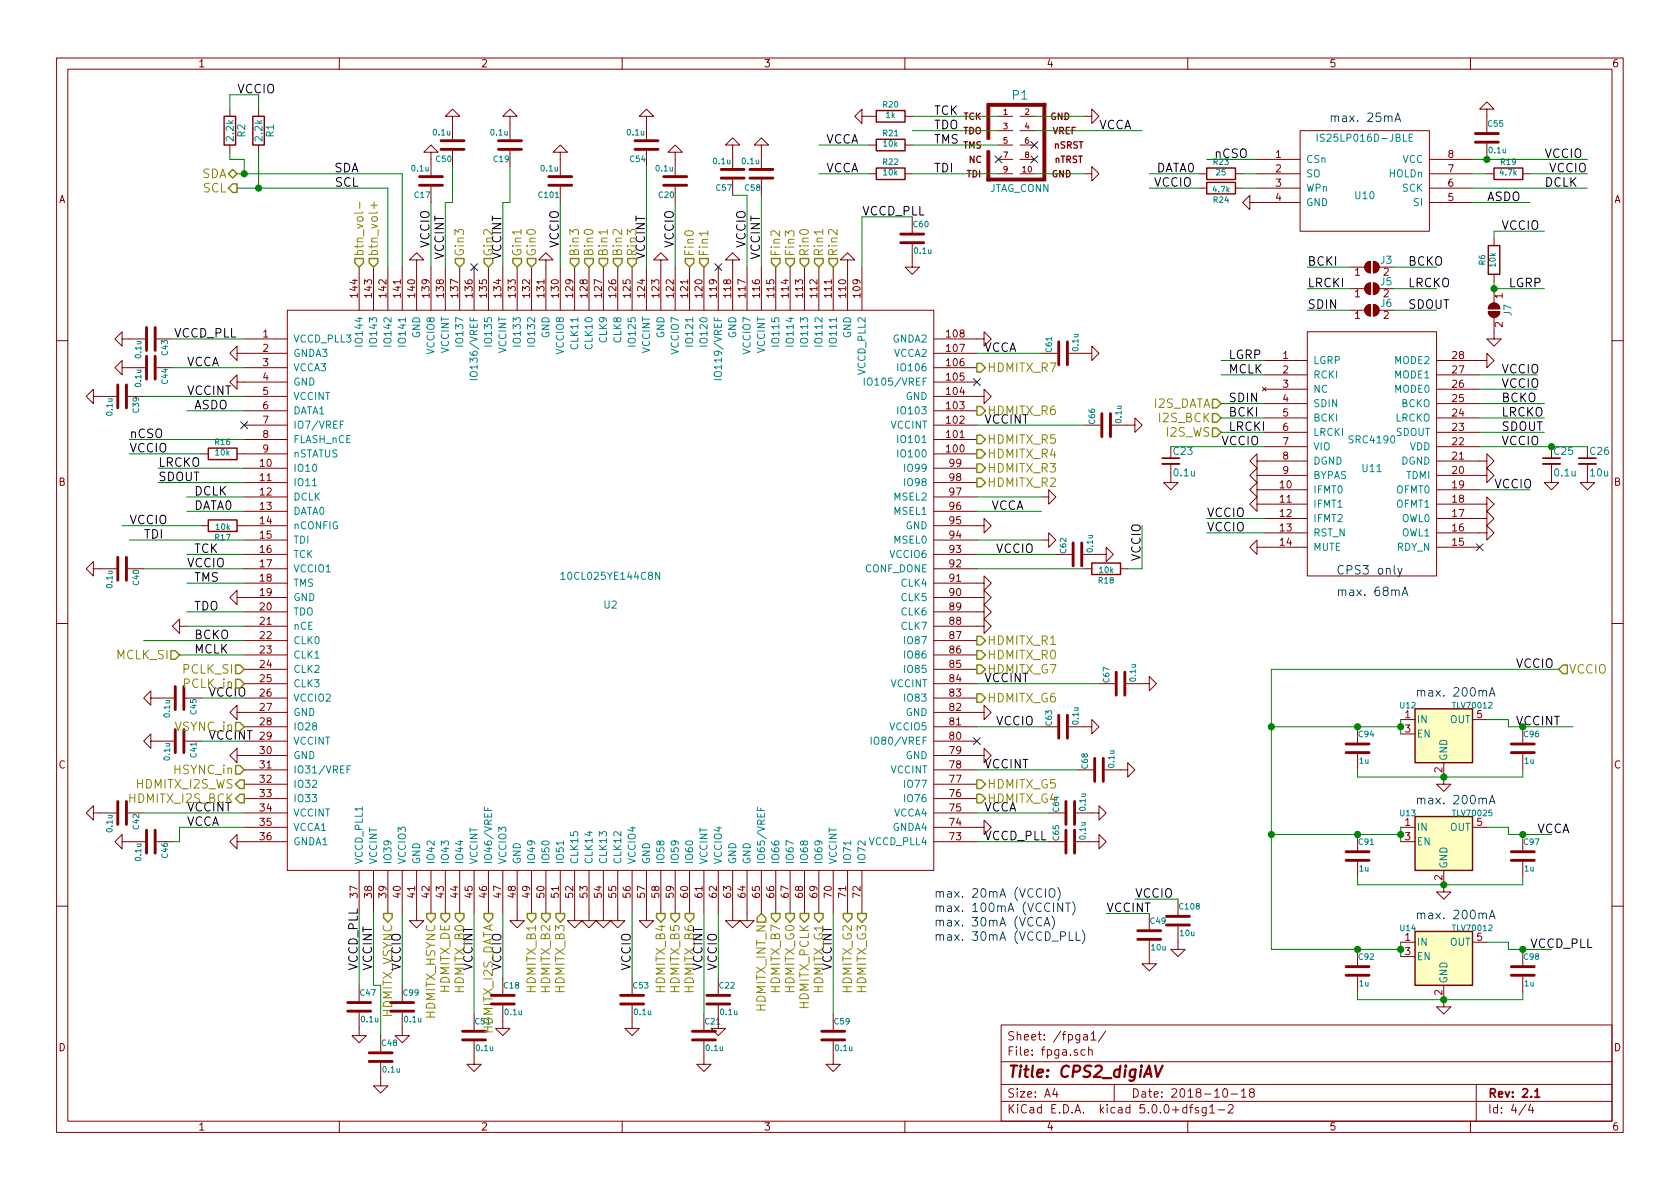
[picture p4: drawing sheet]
<svg xmlns="http://www.w3.org/2000/svg" width="297mm" height="210mm" viewBox="0 0 297 210" stroke-linecap="round" stroke-linejoin="round" font-family="sans-serif">
<defs><g id="words">
<text font-size="2.8" fill="#840000" x="178" y="190.5">Title: CPS2_digiAV</text>
<g font-size="2.1">
<text x="41.9" y="16.5">VCCIO</text>
<text x="165.1" y="20.3">TCK</text>
<text x="165.1" y="22.9">TDO</text>
<text x="194.3" y="22.9">VCCA</text>
<text x="146" y="25.4">VCCA</text>
<text x="165.1" y="25.4">TMS</text>
<text x="214.6" y="27.9">nCSO</text>
<text x="273" y="27.9">VCCIO</text>
<text x="59" y="30.5">SDA</text>
<text x="59.3" y="33">SCL</text>
<text x="146" y="30.5">VCCA</text>
<text x="165.1" y="30.5">TDI</text>
<text x="204.1" y="33">VCCIO</text>
<text x="204.5" y="30.5">DATA0</text>
<text x="262.9" y="35.6">ASDO</text>
<text x="273" y="33">DCLK</text>
<text x="273.9" y="30.5">VCCIO</text>
<text x="152.4" y="38.1">VCCD_PLL</text>
<text x="265.4" y="40.6">VCCIO</text>
<text x="75.9" y="43.8" transform="rotate(-90 75.9 43.8)">VCCIO</text>
<text x="78.5" y="46" transform="rotate(-90 78.5 46)">VCCINT</text>
<text x="88.6" y="46" transform="rotate(-90 88.6 46)">VCCINT</text>
<text x="98.8" y="43.8" transform="rotate(-90 98.8 43.8)">VCCIO</text>
<text x="114" y="46" transform="rotate(-90 114 46)">VCCINT</text>
<text x="119.1" y="43.8" transform="rotate(-90 119.1 43.8)">VCCIO</text>
<text x="131.8" y="43.8" transform="rotate(-90 131.8 43.8)">VCCIO</text>
<text x="134.4" y="46" transform="rotate(-90 134.4 46)">VCCINT</text>
<text x="231.1" y="47">BCKI</text>
<text x="248.9" y="47">BCKO</text>
<text x="231.1" y="50.8">LRCKI</text>
<text x="248.9" y="50.8">LRCKO</text>
<text x="266.7" y="50.8">LGRP</text>
<text x="30.7" y="59.7">VCCD_PLL</text>
<text x="231.1" y="54.6">SDIN</text>
<text x="248.9" y="54.6">SDOUT</text>
<text x="33" y="64.8">VCCA</text>
<text x="174" y="62.2">VCCA</text>
<text x="217.2" y="63.5">LGRP</text>
<text x="33" y="69.8">VCCINT</text>
<text x="217.2" y="66">MCLK</text>
<text x="217.2" y="71.1">SDIN</text>
<text x="265.4" y="71.1">BCKO</text>
<text x="265.4" y="66">VCCIO</text>
<text x="265.4" y="68.6">VCCIO</text>
<text x="22.9" y="77.5">nCSO</text>
<text x="34.3" y="72.4">ASDO</text>
<text x="174" y="74.9">VCCINT</text>
<text x="217.2" y="73.7">BCKI</text>
<text x="217.2" y="76.2">LRCKI</text>
<text x="265.4" y="73.7">LRCKO</text>
<text x="265.4" y="76.2">SDOUT</text>
<text x="22.9" y="80">VCCIO</text>
<text x="27.9" y="82.5">LRCKO</text>
<text x="215.9" y="78.7">VCCIO</text>
<text x="265.4" y="78.7">VCCIO</text>
<text x="27.9" y="85.1">SDOUT</text>
<text x="34.3" y="87.6">DCLK</text>
<text x="264.2" y="86.4">VCCIO</text>
<text x="22.9" y="92.7">VCCIO</text>
<text x="25.4" y="95.2">TDI</text>
<text x="34.3" y="90.2">DATA0</text>
<text x="175.3" y="90.2">VCCA</text>
<text x="213.4" y="91.4">VCCIO</text>
<text x="213.4" y="94">VCCIO</text>
<text x="33" y="100.3">VCCIO</text>
<text x="34.3" y="97.8">TCK</text>
<text x="176.1" y="97.8">VCCIO</text>
<text x="201.7" y="99.3" transform="rotate(-90 201.7 99.3)">VCCIO</text>
<text x="34.3" y="102.9">TMS</text>
<text x="34.3" y="107.9">TDO</text>
<text x="34.3" y="113">BCKO</text>
<text x="34.3" y="115.6">MCLK</text>
<text x="268" y="118.1">VCCIO</text>
<text x="174" y="120.6">VCCINT</text>
<text x="176.1" y="128.3">VCCIO</text>
<text x="174" y="135.9">VCCINT</text>
<text x="174" y="143.5">VCCA</text>
<text x="33" y="146">VCCA</text>
<text x="174" y="148.6">VCCD_PLL</text>
<text x="271.8" y="147.3">VCCA</text>
<text x="195.6" y="161.3">VCCINT</text>
<text x="200.7" y="158.7">VCCIO</text>
<text x="270.5" y="167.6">VCCD_PLL</text>
<text x="63.2" y="171.7" transform="rotate(-90 63.2 171.7)">VCCD_PLL</text>
<text x="65.8" y="171.7" transform="rotate(-90 65.8 171.7)">VCCINT</text>
<text x="70.9" y="171.7" transform="rotate(-90 70.9 171.7)">VCCIO</text>
<text x="111.5" y="171.7" transform="rotate(-90 111.5 171.7)">VCCIO</text>
<text x="124.2" y="171.7" transform="rotate(-90 124.2 171.7)">VCCINT</text>
<text x="126.7" y="171.7" transform="rotate(-90 126.7 171.7)">VCCIO</text>
</g>
<text font-size="2.1" fill="#008484" x="179" y="17.6">P1</text>
<g font-size="2.1" fill="#0000c2">
<text x="234.9" y="21.6">max. 25mA</text>
<text x="236.2" y="101.6">CPS3 only</text>
<text x="236.2" y="105.4">max. 68mA</text>
<text x="250.2" y="123.2">max. 200mA</text>
<text x="250.2" y="142.2">max. 200mA</text>
<text x="165.1" y="158.7">max. 20mA (VCCIO)</text>
<text x="165.1" y="161.3">max. 100mA (VCCINT)</text>
<text x="165.1" y="163.8">max. 30mA (VCCA)</text>
<text x="165.1" y="166.4">max. 30mA (VCCD_PLL)</text>
<text x="250.2" y="162.6">max. 200mA</text>
</g>
<g font-size="2.1" fill="#848400">
<text x="35.7" y="31.5">SDA</text>
<text x="35.9" y="34">SCL</text>
<text x="64.3" y="45.5" transform="rotate(-90 64.3 45.5)">btn_vol-</text>
<text x="66.8" y="45.5" transform="rotate(-90 66.8 45.5)">btn_vol+</text>
<text x="82" y="45.5" transform="rotate(-90 82 45.5)">Gin3</text>
<text x="87.1" y="45.5" transform="rotate(-90 87.1 45.5)">Gin2</text>
<text x="92.2" y="45.5" transform="rotate(-90 92.2 45.5)">Gin1</text>
<text x="94.7" y="45.5" transform="rotate(-90 94.7 45.5)">Gin0</text>
<text x="102.4" y="45.5" transform="rotate(-90 102.4 45.5)">Bin3</text>
<text x="104.9" y="45.5" transform="rotate(-90 104.9 45.5)">Bin0</text>
<text x="107.4" y="45.5" transform="rotate(-90 107.4 45.5)">Bin1</text>
<text x="110" y="45.5" transform="rotate(-90 110 45.5)">Bin2</text>
<text x="112.5" y="45.5" transform="rotate(-90 112.5 45.5)">Rin3</text>
<text x="122.7" y="45.5" transform="rotate(-90 122.7 45.5)">Fin0</text>
<text x="125.2" y="45.5" transform="rotate(-90 125.2 45.5)">Fin1</text>
<text x="137.9" y="45.5" transform="rotate(-90 137.9 45.5)">Fin2</text>
<text x="140.5" y="45.5" transform="rotate(-90 140.5 45.5)">Fin3</text>
<text x="143" y="45.5" transform="rotate(-90 143 45.5)">Rin0</text>
<text x="145.5" y="45.5" transform="rotate(-90 145.5 45.5)">Rin1</text>
<text x="148.1" y="45.5" transform="rotate(-90 148.1 45.5)">Rin2</text>
<text x="174.5" y="65.8">HDMITX_R7</text>
<text x="174.5" y="73.4">HDMITX_R6</text>
<text x="203.9" y="72.1">I2S_DATA</text>
<text x="205.2" y="74.7">I2S_BCK</text>
<text x="206.3" y="77.2">I2S_WS</text>
<text x="174.5" y="83.6">HDMITX_R3</text>
<text x="174.5" y="81">HDMITX_R4</text>
<text x="174.5" y="78.5">HDMITX_R5</text>
<text x="174.5" y="86.1">HDMITX_R2</text>
<text x="20.7" y="116.6">MCLK_SI</text>
<text x="32.4" y="119.1">PCLK_SI</text>
<text x="174.5" y="119.1">HDMITX_G7</text>
<text x="174.5" y="116.6">HDMITX_R0</text>
<text x="174.5" y="114">HDMITX_R1</text>
<text x="277.4" y="119.1">VCCIO</text>
<text x="32.6" y="121.7">PCLK_in</text>
<text x="36.8" y="123.2">VCCIO</text>
<text x="174.5" y="124.2">HDMITX_G6</text>
<text x="31" y="129.3">VSYNC_in</text>
<text x="36.8" y="130.8">VCCINT</text>
<text x="30.9" y="136.9">HSYNC_in</text>
<text x="23.1" y="142">HDMITX_I2S_BCK</text>
<text x="24.3" y="139.4">HDMITX_I2S_WS</text>
<text x="33" y="143.5">VCCINT</text>
<text x="174.5" y="142">HDMITX_G4</text>
<text x="174.5" y="139.4">HDMITX_G5</text>
<text x="83.6" y="171.7" transform="rotate(-90 83.6 171.7)">VCCINT</text>
<text x="88.6" y="171.7" transform="rotate(-90 88.6 171.7)">VCCIO</text>
<text x="147.1" y="171.7" transform="rotate(-90 147.1 171.7)">VCCINT</text>
<text x="69.3" y="180" transform="rotate(-90 69.3 180)">HDMITX_VSYNC</text>
<text x="79.5" y="175.6" transform="rotate(-90 79.5 175.6)">HDMITX_DE</text>
<text x="82" y="175.4" transform="rotate(-90 82 175.4)">HDMITX_B0</text>
<text x="94.7" y="175.4" transform="rotate(-90 94.7 175.4)">HDMITX_B1</text>
<text x="97.3" y="175.4" transform="rotate(-90 97.3 175.4)">HDMITX_B2</text>
<text x="99.8" y="175.4" transform="rotate(-90 99.8 175.4)">HDMITX_B3</text>
<text x="117.6" y="175.4" transform="rotate(-90 117.6 175.4)">HDMITX_B4</text>
<text x="120.1" y="175.4" transform="rotate(-90 120.1 175.4)">HDMITX_B5</text>
<text x="122.7" y="175.4" transform="rotate(-90 122.7 175.4)">HDMITX_B6</text>
<text x="135.4" y="178.8" transform="rotate(-90 135.4 178.8)">HDMITX_INT_N</text>
<text x="137.9" y="175.4" transform="rotate(-90 137.9 175.4)">HDMITX_B7</text>
<text x="140.5" y="175.5" transform="rotate(-90 140.5 175.5)">HDMITX_G0</text>
<text x="143" y="178.4" transform="rotate(-90 143 178.4)">HDMITX_PCLK</text>
<text x="145.5" y="175.5" transform="rotate(-90 145.5 175.5)">HDMITX_G1</text>
<text x="150.6" y="175.5" transform="rotate(-90 150.6 175.5)">HDMITX_G2</text>
<text x="153.2" y="175.5" transform="rotate(-90 153.2 175.5)">HDMITX_G3</text>
<text x="77" y="180.1" transform="rotate(-90 77 180.1)">HDMITX_HSYNC</text>
<text x="87.1" y="182.9" transform="rotate(-90 87.1 182.9)">HDMITX_I2S_DATA</text>
</g>
<text font-size="2.1" fill="#008400" x="268" y="128.3">VCCINT</text>
<g font-size="2.1" fill="#840000">
<text x="178" y="184">Sheet: /fpga1/</text>
<text x="178" y="186.7">File: fpga.sch</text>
<text x="178" y="196.9">KiCad E.D.A. kicad 5.0.0+dfsg1-2</text>
<text x="178" y="194.1">Size: A4</text>
<text x="200" y="194.1">Date: 2018-10-18</text>
<text x="263" y="194.1">Rev: 2.1</text>
<text x="263" y="196.9">Id: 4/4</text>
</g>
<g font-size="1.8" fill="#840000">
<text x="35" y="11.9">1</text>
<text x="85" y="11.9">2</text>
<text x="135" y="11.9">3</text>
<text x="185" y="11.9">4</text>
<text x="235" y="11.9">5</text>
<text x="285" y="11.9">6</text>
<text x="225.6" y="27.9">1</text>
<text x="256.1" y="27.9">8</text>
<text x="10.4" y="35.9">A</text>
<text x="225.6" y="30.5">2</text>
<text x="225.6" y="33">3</text>
<text x="225.6" y="35.6">4</text>
<text x="256.1" y="35.6">5</text>
<text x="256.1" y="33">6</text>
<text x="256.1" y="30.5">7</text>
<text x="285.4" y="35.9">A</text>
<text x="63.2" y="52.5" transform="rotate(-90 63.2 52.5)">144</text>
<text x="65.8" y="52.5" transform="rotate(-90 65.8 52.5)">143</text>
<text x="68.3" y="52.5" transform="rotate(-90 68.3 52.5)">142</text>
<text x="70.9" y="52.5" transform="rotate(-90 70.9 52.5)">141</text>
<text x="73.4" y="52.5" transform="rotate(-90 73.4 52.5)">140</text>
<text x="75.9" y="52.5" transform="rotate(-90 75.9 52.5)">139</text>
<text x="78.5" y="52.5" transform="rotate(-90 78.5 52.5)">138</text>
<text x="81" y="52.5" transform="rotate(-90 81 52.5)">137</text>
<text x="83.6" y="52.5" transform="rotate(-90 83.6 52.5)">136</text>
<text x="86.1" y="52.5" transform="rotate(-90 86.1 52.5)">135</text>
<text x="88.6" y="52.5" transform="rotate(-90 88.6 52.5)">134</text>
<text x="91.2" y="52.5" transform="rotate(-90 91.2 52.5)">133</text>
<text x="93.7" y="52.5" transform="rotate(-90 93.7 52.5)">132</text>
<text x="96.3" y="52.5" transform="rotate(-90 96.3 52.5)">131</text>
<text x="98.8" y="52.5" transform="rotate(-90 98.8 52.5)">130</text>
<text x="101.3" y="52.5" transform="rotate(-90 101.3 52.5)">129</text>
<text x="103.9" y="52.5" transform="rotate(-90 103.9 52.5)">128</text>
<text x="106.4" y="52.5" transform="rotate(-90 106.4 52.5)">127</text>
<text x="109" y="52.5" transform="rotate(-90 109 52.5)">126</text>
<text x="111.5" y="52.5" transform="rotate(-90 111.5 52.5)">125</text>
<text x="114" y="52.5" transform="rotate(-90 114 52.5)">124</text>
<text x="116.6" y="52.5" transform="rotate(-90 116.6 52.5)">123</text>
<text x="119.1" y="52.5" transform="rotate(-90 119.1 52.5)">122</text>
<text x="121.7" y="52.5" transform="rotate(-90 121.7 52.5)">121</text>
<text x="124.2" y="52.5" transform="rotate(-90 124.2 52.5)">120</text>
<text x="126.7" y="52.5" transform="rotate(-90 126.7 52.5)">119</text>
<text x="129.3" y="52.5" transform="rotate(-90 129.3 52.5)">118</text>
<text x="131.8" y="52.5" transform="rotate(-90 131.8 52.5)">117</text>
<text x="134.4" y="52.5" transform="rotate(-90 134.4 52.5)">116</text>
<text x="136.9" y="52.5" transform="rotate(-90 136.9 52.5)">115</text>
<text x="139.4" y="52.5" transform="rotate(-90 139.4 52.5)">114</text>
<text x="142" y="52.5" transform="rotate(-90 142 52.5)">113</text>
<text x="144.5" y="52.5" transform="rotate(-90 144.5 52.5)">112</text>
<text x="147.1" y="52.5" transform="rotate(-90 147.1 52.5)">111</text>
<text x="149.6" y="52.5" transform="rotate(-90 149.6 52.5)">110</text>
<text x="152.1" y="52.5" transform="rotate(-90 152.1 52.5)">109</text>
<text x="239.5" y="48.8">1</text>
<text x="239.5" y="52.6">1</text>
<text x="244.6" y="48.8">2</text>
<text x="244.6" y="52.6">2</text>
<text x="265.7" y="52.8" transform="rotate(-90 265.7 52.8)">1</text>
<text x="46.5" y="59.7">1</text>
<text x="167.4" y="59.7">108</text>
<text x="239.5" y="56.4">1</text>
<text x="244.6" y="56.4">2</text>
<text x="265.7" y="57.9" transform="rotate(-90 265.7 57.9)">2</text>
<text x="46.5" y="62.2">2</text>
<text x="46.5" y="64.8">3</text>
<text x="167.4" y="64.8">106</text>
<text x="167.4" y="62.2">107</text>
<text x="226.8" y="63.5">1</text>
<text x="256.8" y="63.5">28</text>
<text x="46.5" y="67.3">4</text>
<text x="46.5" y="69.8">5</text>
<text x="167.4" y="69.8">104</text>
<text x="167.4" y="67.3">105</text>
<text x="226.8" y="66">2</text>
<text x="226.8" y="68.6">3</text>
<text x="226.8" y="71.1">4</text>
<text x="256.8" y="71.1">25</text>
<text x="256.8" y="68.6">26</text>
<text x="256.8" y="66">27</text>
<text x="46.5" y="72.4">6</text>
<text x="46.5" y="74.9">7</text>
<text x="46.5" y="77.5">8</text>
<text x="167.4" y="77.5">101</text>
<text x="167.4" y="74.9">102</text>
<text x="167.4" y="72.4">103</text>
<text x="226.8" y="73.7">5</text>
<text x="226.8" y="76.2">6</text>
<text x="256.8" y="76.2">23</text>
<text x="256.8" y="73.7">24</text>
<text x="46" y="82.5">10</text>
<text x="46.5" y="80">9</text>
<text x="167.4" y="80">100</text>
<text x="167.9" y="82.5">99</text>
<text x="226.8" y="78.7">7</text>
<text x="226.8" y="81.3">8</text>
<text x="226.8" y="83.8">9</text>
<text x="256.8" y="83.8">20</text>
<text x="256.8" y="81.3">21</text>
<text x="256.8" y="78.7">22</text>
<text x="10.4" y="85.9">B</text>
<text x="46" y="85.1">11</text>
<text x="46" y="87.6">12</text>
<text x="167.9" y="87.6">97</text>
<text x="167.9" y="85.1">98</text>
<text x="226.4" y="86.4">10</text>
<text x="226.4" y="88.9">11</text>
<text x="256.8" y="88.9">18</text>
<text x="256.8" y="86.4">19</text>
<text x="285.4" y="85.9">B</text>
<text x="46" y="90.2">13</text>
<text x="46" y="92.7">14</text>
<text x="46" y="95.2">15</text>
<text x="167.9" y="95.2">94</text>
<text x="167.9" y="92.7">95</text>
<text x="167.9" y="90.2">96</text>
<text x="226.4" y="91.4">12</text>
<text x="226.4" y="94">13</text>
<text x="256.8" y="94">16</text>
<text x="256.8" y="91.4">17</text>
<text x="46" y="97.8">16</text>
<text x="46" y="100.3">17</text>
<text x="167.9" y="100.3">92</text>
<text x="167.9" y="97.8">93</text>
<text x="226.4" y="96.5">14</text>
<text x="256.8" y="96.5">15</text>
<text x="46" y="102.9">18</text>
<text x="46" y="105.4">19</text>
<text x="46" y="107.9">20</text>
<text x="167.9" y="107.9">89</text>
<text x="167.9" y="105.4">90</text>
<text x="167.9" y="102.9">91</text>
<text x="46" y="110.5">21</text>
<text x="46" y="113">22</text>
<text x="167.9" y="113">87</text>
<text x="167.9" y="110.5">88</text>
<text x="46" y="115.6">23</text>
<text x="46" y="118.1">24</text>
<text x="167.9" y="118.1">85</text>
<text x="167.9" y="115.6">86</text>
<text x="46" y="120.6">25</text>
<text x="46" y="123.2">26</text>
<text x="46" y="125.7">27</text>
<text x="167.9" y="125.7">82</text>
<text x="167.9" y="123.2">83</text>
<text x="167.9" y="120.6">84</text>
<text x="46" y="128.3">28</text>
<text x="46" y="130.8">29</text>
<text x="167.9" y="130.8">80</text>
<text x="167.9" y="128.3">81</text>
<text x="248.4" y="129.5">3</text>
<text x="261.1" y="127">5</text>
<text x="10.4" y="135.9">C</text>
<text x="46" y="133.3">30</text>
<text x="46" y="135.9">31</text>
<text x="167.9" y="135.9">78</text>
<text x="167.9" y="133.3">79</text>
<text x="255" y="136.6" transform="rotate(-90 255 136.6)">2</text>
<text x="285.4" y="135.9">C</text>
<text x="46" y="138.4">32</text>
<text x="46" y="141">33</text>
<text x="46" y="143.5">34</text>
<text x="167.9" y="143.5">75</text>
<text x="167.9" y="141">76</text>
<text x="167.9" y="138.4">77</text>
<text x="46" y="146">35</text>
<text x="46" y="148.6">36</text>
<text x="167.9" y="148.6">73</text>
<text x="167.9" y="146">74</text>
<text x="248.4" y="148.6">3</text>
<text x="261.1" y="146">5</text>
<text x="255" y="155.7" transform="rotate(-90 255 155.7)">2</text>
<text x="63.2" y="158.7" transform="rotate(-90 63.2 158.7)">37</text>
<text x="65.8" y="158.7" transform="rotate(-90 65.8 158.7)">38</text>
<text x="68.3" y="158.7" transform="rotate(-90 68.3 158.7)">39</text>
<text x="70.9" y="158.7" transform="rotate(-90 70.9 158.7)">40</text>
<text x="73.4" y="158.7" transform="rotate(-90 73.4 158.7)">41</text>
<text x="75.9" y="158.7" transform="rotate(-90 75.9 158.7)">42</text>
<text x="78.5" y="158.7" transform="rotate(-90 78.5 158.7)">43</text>
<text x="81" y="158.7" transform="rotate(-90 81 158.7)">44</text>
<text x="83.6" y="158.7" transform="rotate(-90 83.6 158.7)">45</text>
<text x="86.1" y="158.7" transform="rotate(-90 86.1 158.7)">46</text>
<text x="88.6" y="158.7" transform="rotate(-90 88.6 158.7)">47</text>
<text x="91.2" y="158.7" transform="rotate(-90 91.2 158.7)">48</text>
<text x="93.7" y="158.7" transform="rotate(-90 93.7 158.7)">49</text>
<text x="96.3" y="158.7" transform="rotate(-90 96.3 158.7)">50</text>
<text x="98.8" y="158.7" transform="rotate(-90 98.8 158.7)">51</text>
<text x="101.3" y="158.7" transform="rotate(-90 101.3 158.7)">52</text>
<text x="103.9" y="158.7" transform="rotate(-90 103.9 158.7)">53</text>
<text x="106.4" y="158.7" transform="rotate(-90 106.4 158.7)">54</text>
<text x="109" y="158.7" transform="rotate(-90 109 158.7)">55</text>
<text x="111.5" y="158.7" transform="rotate(-90 111.5 158.7)">56</text>
<text x="114" y="158.7" transform="rotate(-90 114 158.7)">57</text>
<text x="116.6" y="158.7" transform="rotate(-90 116.6 158.7)">58</text>
<text x="119.1" y="158.7" transform="rotate(-90 119.1 158.7)">59</text>
<text x="121.7" y="158.7" transform="rotate(-90 121.7 158.7)">60</text>
<text x="124.2" y="158.7" transform="rotate(-90 124.2 158.7)">61</text>
<text x="126.7" y="158.7" transform="rotate(-90 126.7 158.7)">62</text>
<text x="129.3" y="158.7" transform="rotate(-90 129.3 158.7)">63</text>
<text x="131.8" y="158.7" transform="rotate(-90 131.8 158.7)">64</text>
<text x="134.4" y="158.7" transform="rotate(-90 134.4 158.7)">65</text>
<text x="136.9" y="158.7" transform="rotate(-90 136.9 158.7)">66</text>
<text x="139.4" y="158.7" transform="rotate(-90 139.4 158.7)">67</text>
<text x="142" y="158.7" transform="rotate(-90 142 158.7)">68</text>
<text x="144.5" y="158.7" transform="rotate(-90 144.5 158.7)">69</text>
<text x="147.1" y="158.7" transform="rotate(-90 147.1 158.7)">70</text>
<text x="149.6" y="158.7" transform="rotate(-90 149.6 158.7)">71</text>
<text x="152.1" y="158.7" transform="rotate(-90 152.1 158.7)">72</text>
<text x="261.1" y="166.4">5</text>
<text x="248.4" y="168.9">3</text>
<text x="255" y="176" transform="rotate(-90 255 176)">2</text>
<text x="10.4" y="185.9">D</text>
<text x="285.4" y="185.9">D</text>
<text x="35" y="199.9">1</text>
<text x="85" y="199.9">2</text>
<text x="135" y="199.9">3</text>
<text x="185" y="199.9">4</text>
<text x="235" y="199.9">5</text>
<text x="285" y="199.9">6</text>
</g>
<g font-size="1.8" fill="#008484">
<text x="41.3" y="24.8" transform="rotate(-90 41.3 24.8)">2.2k</text>
<text x="43.4" y="24.2" transform="rotate(-90 43.4 24.2)">R2</text>
<text x="46.4" y="24.8" transform="rotate(-90 46.4 24.8)">2.2k</text>
<text x="48.4" y="24.2" transform="rotate(-90 48.4 24.2)">R1</text>
<text x="230.9" y="28.8">CSn</text>
<text x="233.7" y="25.1">IS25LP016D-JBLE</text>
<text x="248" y="28.8">VCC</text>
<text x="174.9" y="34">JTAG_CONN</text>
<text x="230.9" y="31.4">SO</text>
<text x="230.9" y="33.9">WPn</text>
<text x="239.7" y="35.2">U10</text>
<text x="245.6" y="31.4">HOLDn</text>
<text x="248" y="33.9">SCK</text>
<text x="230.9" y="36.4">GND</text>
<text x="250" y="36.4">SI</text>
<text x="244.1" y="46.7">J3</text>
<text x="244.1" y="50.5">J5</text>
<text x="74.3" y="59.8" transform="rotate(-90 74.3 59.8)">GND</text>
<text x="97.2" y="59.8" transform="rotate(-90 97.2 59.8)">GND</text>
<text x="117.5" y="59.8" transform="rotate(-90 117.5 59.8)">GND</text>
<text x="130.2" y="59.8" transform="rotate(-90 130.2 59.8)">GND</text>
<text x="150.5" y="59.8" transform="rotate(-90 150.5 59.8)">GND</text>
<text x="244.1" y="54.3">J6</text>
<text x="267.3" y="55.8" transform="rotate(-90 267.3 55.8)">J7</text>
<text x="51.8" y="60.6">VCCD_PLL3</text>
<text x="51.8" y="63.1">GNDA3</text>
<text x="51.8" y="65.7">VCCA3</text>
<text x="64.1" y="60.7" transform="rotate(-90 64.1 60.7)">IO144</text>
<text x="66.7" y="60.7" transform="rotate(-90 66.7 60.7)">IO143</text>
<text x="69.2" y="60.7" transform="rotate(-90 69.2 60.7)">IO142</text>
<text x="71.8" y="60.7" transform="rotate(-90 71.8 60.7)">IO141</text>
<text x="76.8" y="62.5" transform="rotate(-90 76.8 62.5)">VCCIO8</text>
<text x="79.4" y="62.5" transform="rotate(-90 79.4 62.5)">VCCINT</text>
<text x="81.9" y="60.7" transform="rotate(-90 81.9 60.7)">IO137</text>
<text x="84.5" y="65.9" transform="rotate(-90 84.5 65.9)">IO136/VREF</text>
<text x="87" y="60.7" transform="rotate(-90 87 60.7)">IO135</text>
<text x="89.5" y="62.5" transform="rotate(-90 89.5 62.5)">VCCINT</text>
<text x="92.1" y="60.7" transform="rotate(-90 92.1 60.7)">IO133</text>
<text x="94.6" y="60.7" transform="rotate(-90 94.6 60.7)">IO132</text>
<text x="99.7" y="62.5" transform="rotate(-90 99.7 62.5)">VCCIO8</text>
<text x="102.2" y="61.5" transform="rotate(-90 102.2 61.5)">CLK11</text>
<text x="104.8" y="61.5" transform="rotate(-90 104.8 61.5)">CLK10</text>
<text x="107.3" y="60.5" transform="rotate(-90 107.3 60.5)">CLK9</text>
<text x="109.9" y="60.5" transform="rotate(-90 109.9 60.5)">CLK8</text>
<text x="112.4" y="60.7" transform="rotate(-90 112.4 60.7)">IO125</text>
<text x="114.9" y="62.5" transform="rotate(-90 114.9 62.5)">VCCINT</text>
<text x="120" y="62.5" transform="rotate(-90 120 62.5)">VCCIO7</text>
<text x="122.6" y="60.7" transform="rotate(-90 122.6 60.7)">IO121</text>
<text x="125.1" y="60.7" transform="rotate(-90 125.1 60.7)">IO120</text>
<text x="127.6" y="65.9" transform="rotate(-90 127.6 65.9)">IO119/VREF</text>
<text x="132.7" y="62.5" transform="rotate(-90 132.7 62.5)">VCCIO7</text>
<text x="135.3" y="62.5" transform="rotate(-90 135.3 62.5)">VCCINT</text>
<text x="137.8" y="60.7" transform="rotate(-90 137.8 60.7)">IO115</text>
<text x="140.3" y="60.7" transform="rotate(-90 140.3 60.7)">IO114</text>
<text x="142.9" y="60.7" transform="rotate(-90 142.9 60.7)">IO113</text>
<text x="145.4" y="60.7" transform="rotate(-90 145.4 60.7)">IO112</text>
<text x="148" y="60.7" transform="rotate(-90 148 60.7)">IO111</text>
<text x="157.9" y="60.6">GNDA2</text>
<text x="158.1" y="63.1">VCCA2</text>
<text x="159.3" y="65.7">IO106</text>
<text x="232.2" y="64.4">LGRP</text>
<text x="246.7" y="64.4">MODE2</text>
<text x="51.8" y="68.2">GND</text>
<text x="51.8" y="70.7">VCCINT</text>
<text x="153" y="66.2" transform="rotate(-90 153 66.2)">VCCD_PLL2</text>
<text x="154.1" y="68.2">IO105/VREF</text>
<text x="160.1" y="70.7">GND</text>
<text x="232.2" y="66.9">RCKI</text>
<text x="232.2" y="69.5">NC</text>
<text x="246.7" y="69.5">MODE0</text>
<text x="246.7" y="66.9">MODE1</text>
<text x="51.8" y="73.3">DATA1</text>
<text x="51.8" y="75.8">IO7/VREF</text>
<text x="157.5" y="75.8">VCCINT</text>
<text x="159.3" y="73.3">IO103</text>
<text x="232.2" y="72">SDIN</text>
<text x="232.2" y="74.5">BCKI</text>
<text x="232.2" y="77.1">LRCKI</text>
<text x="246.7" y="74.5">LRCKO</text>
<text x="246.8" y="77.1">SDOUT</text>
<text x="247.8" y="72">BCKO</text>
<text x="51.8" y="83.4">IO10</text>
<text x="51.8" y="78.4">FLASH_nCE</text>
<text x="51.8" y="80.9">nSTATUS</text>
<text x="159.3" y="80.9">IO100</text>
<text x="159.3" y="78.4">IO101</text>
<text x="160.2" y="83.4">IO99</text>
<text x="207.5" y="80.4">C23</text>
<text x="232.2" y="79.6">VIO</text>
<text x="232.2" y="82.2">DGND</text>
<text x="238.7" y="78.4">SRC4190</text>
<text x="240.9" y="83.5">U11</text>
<text x="247.8" y="82.2">DGND</text>
<text x="249.3" y="79.6">VDD</text>
<text x="274.9" y="80.4">C25</text>
<text x="281.2" y="80.4">C26</text>
<text x="51.8" y="86">IO11</text>
<text x="51.8" y="88.5">DCLK</text>
<text x="158.2" y="88.5">MSEL2</text>
<text x="160.2" y="86">IO98</text>
<text x="207.7" y="84.2">0.1u</text>
<text x="232.2" y="87.2">IFMT0</text>
<text x="232.2" y="89.8">IFMT1</text>
<text x="232.2" y="84.7">BYPAS</text>
<text x="247" y="89.8">OFMT1</text>
<text x="247" y="87.2">OFMT0</text>
<text x="248.7" y="84.7">TDMI</text>
<text x="275" y="84.2">0.1u</text>
<text x="281.3" y="84.2">10u</text>
<text x="51.8" y="91.1">DATA0</text>
<text x="51.8" y="93.6">nCONFIG</text>
<text x="158.2" y="91.1">MSEL1</text>
<text x="160.1" y="93.6">GND</text>
<text x="232.2" y="92.3">IFMT2</text>
<text x="232.2" y="94.9">RST_N</text>
<text x="247.9" y="94.9">OWL1</text>
<text x="247.9" y="92.3">OWL0</text>
<text x="51.8" y="96.1">TDI</text>
<text x="51.8" y="98.7">TCK</text>
<text x="51.8" y="101.2">VCCIO1</text>
<text x="153" y="101.2">CONF_DONE</text>
<text x="157.5" y="98.7">VCCIO6</text>
<text x="158.2" y="96.1">MSEL0</text>
<text x="232.2" y="97.4">MUTE</text>
<text x="247" y="97.4">RDY_N</text>
<text x="51.8" y="103.8">TMS</text>
<text x="51.8" y="106.3">GND</text>
<text x="99.9" y="102.5">10CL025YE144C8N</text>
<text x="106.8" y="107.6">U2</text>
<text x="159.5" y="106.3">CLK5</text>
<text x="159.5" y="103.8">CLK4</text>
<text x="51.8" y="108.8">TDO</text>
<text x="51.8" y="111.4">nCE</text>
<text x="51.8" y="113.9">CLK0</text>
<text x="159.5" y="111.4">CLK7</text>
<text x="159.5" y="108.8">CLK6</text>
<text x="160.2" y="113.9">IO87</text>
<text x="51.8" y="116.5">CLK1</text>
<text x="51.8" y="119">CLK2</text>
<text x="160.2" y="119">IO85</text>
<text x="160.2" y="116.5">IO86</text>
<text x="51.8" y="121.5">CLK3</text>
<text x="51.8" y="124.1">VCCIO2</text>
<text x="157.5" y="121.5">VCCINT</text>
<text x="160.2" y="124.1">IO83</text>
<text x="51.8" y="126.6">GND</text>
<text x="51.8" y="129.2">IO28</text>
<text x="51.8" y="131.7">VCCINT</text>
<text x="155" y="131.7">IO80/VREF</text>
<text x="157.5" y="129.2">VCCIO5</text>
<text x="160.1" y="126.6">GND</text>
<text x="248.4" y="127">1</text>
<text x="250.4" y="127.9">IN</text>
<text x="250.4" y="130.4">EN</text>
<text x="256.4" y="127.9">OUT</text>
<text x="51.8" y="134.2">GND</text>
<text x="51.8" y="136.8">IO31/VREF</text>
<text x="157.5" y="136.8">VCCINT</text>
<text x="160.1" y="134.2">GND</text>
<text x="255.9" y="134.6" transform="rotate(-90 255.9 134.6)">GND</text>
<text x="51.8" y="139.3">IO32</text>
<text x="51.8" y="141.9">IO33</text>
<text x="160.2" y="141.9">IO76</text>
<text x="160.2" y="139.3">IO77</text>
<text x="51.8" y="144.4">VCCINT</text>
<text x="51.8" y="146.9">VCCA1</text>
<text x="51.8" y="149.5">GNDA1</text>
<text x="153.8" y="149.5">VCCD_PLL4</text>
<text x="157.9" y="146.9">GNDA4</text>
<text x="158.1" y="144.4">VCCA4</text>
<text x="248.4" y="146">1</text>
<text x="250.4" y="146.9">IN</text>
<text x="250.4" y="149.5">EN</text>
<text x="256.4" y="146.9">OUT</text>
<text x="64.1" y="152.9" transform="rotate(-90 64.1 152.9)">VCCD_PLL1</text>
<text x="66.7" y="152.9" transform="rotate(-90 66.7 152.9)">VCCINT</text>
<text x="69.2" y="152.9" transform="rotate(-90 69.2 152.9)">IO39</text>
<text x="71.8" y="152.9" transform="rotate(-90 71.8 152.9)">VCCIO3</text>
<text x="74.3" y="152.9" transform="rotate(-90 74.3 152.9)">GND</text>
<text x="76.8" y="152.9" transform="rotate(-90 76.8 152.9)">IO42</text>
<text x="79.4" y="152.9" transform="rotate(-90 79.4 152.9)">IO43</text>
<text x="81.9" y="152.9" transform="rotate(-90 81.9 152.9)">IO44</text>
<text x="84.5" y="152.9" transform="rotate(-90 84.5 152.9)">VCCINT</text>
<text x="87" y="152.9" transform="rotate(-90 87 152.9)">IO46/VREF</text>
<text x="89.5" y="152.9" transform="rotate(-90 89.5 152.9)">VCCIO3</text>
<text x="92.1" y="152.9" transform="rotate(-90 92.1 152.9)">GND</text>
<text x="94.6" y="152.9" transform="rotate(-90 94.6 152.9)">IO49</text>
<text x="97.2" y="152.9" transform="rotate(-90 97.2 152.9)">IO50</text>
<text x="99.7" y="152.9" transform="rotate(-90 99.7 152.9)">IO51</text>
<text x="102.2" y="152.9" transform="rotate(-90 102.2 152.9)">CLK15</text>
<text x="104.8" y="152.9" transform="rotate(-90 104.8 152.9)">CLK14</text>
<text x="107.3" y="152.9" transform="rotate(-90 107.3 152.9)">CLK13</text>
<text x="109.9" y="152.9" transform="rotate(-90 109.9 152.9)">CLK12</text>
<text x="112.4" y="152.9" transform="rotate(-90 112.4 152.9)">VCCIO4</text>
<text x="114.9" y="152.9" transform="rotate(-90 114.9 152.9)">GND</text>
<text x="117.5" y="152.9" transform="rotate(-90 117.5 152.9)">IO58</text>
<text x="120" y="152.9" transform="rotate(-90 120 152.9)">IO59</text>
<text x="122.6" y="152.9" transform="rotate(-90 122.6 152.9)">IO60</text>
<text x="125.1" y="152.9" transform="rotate(-90 125.1 152.9)">VCCINT</text>
<text x="127.6" y="152.9" transform="rotate(-90 127.6 152.9)">VCCIO4</text>
<text x="130.2" y="152.9" transform="rotate(-90 130.2 152.9)">GND</text>
<text x="132.7" y="152.9" transform="rotate(-90 132.7 152.9)">GND</text>
<text x="135.3" y="152.9" transform="rotate(-90 135.3 152.9)">IO65/VREF</text>
<text x="137.8" y="152.9" transform="rotate(-90 137.8 152.9)">IO66</text>
<text x="140.3" y="152.9" transform="rotate(-90 140.3 152.9)">IO67</text>
<text x="142.9" y="152.9" transform="rotate(-90 142.9 152.9)">IO68</text>
<text x="145.4" y="152.9" transform="rotate(-90 145.4 152.9)">IO69</text>
<text x="148" y="152.9" transform="rotate(-90 148 152.9)">VCCINT</text>
<text x="150.5" y="152.9" transform="rotate(-90 150.5 152.9)">IO71</text>
<text x="153" y="152.9" transform="rotate(-90 153 152.9)">IO72</text>
<text x="255.9" y="153.7" transform="rotate(-90 255.9 153.7)">GND</text>
<text x="248.4" y="166.4">1</text>
<text x="250.4" y="167.3">IN</text>
<text x="256.4" y="167.3">OUT</text>
<text x="250.4" y="169.8">EN</text>
<text x="255.9" y="174" transform="rotate(-90 255.9 174)">GND</text>
</g>
<g font-size="1.6" fill="#840000">
<text x="170.3" y="23.7">TDO</text>
<text x="170.3" y="21.2">TCK</text>
<text x="185.7" y="21.2">GND</text>
<text x="186.1" y="23.7">VREF</text>
<text x="170.3" y="26.3">TMS</text>
<text x="171.3" y="28.8">NC</text>
<text x="186.4" y="26.3">nSRST</text>
<text x="186.4" y="28.8">nTRST</text>
<text x="170.9" y="31.3">TDI</text>
<text x="186" y="31.3">GND</text>
</g>
<g font-size="1.4" fill="#008484">
<text x="76.7" y="23.9">0.1u</text>
<text x="86.9" y="23.9">0.1u</text>
<text x="111" y="23.9">0.1u</text>
<text x="156.2" y="19">R20</text>
<text x="156.7" y="20.8">1k</text>
<text x="263.1" y="22.4">C55</text>
<text x="77.2" y="28.6">C50</text>
<text x="87.3" y="28.6">C19</text>
<text x="111.5" y="28.6">C54</text>
<text x="126.2" y="29">0.1u</text>
<text x="131.3" y="29">0.1u</text>
<text x="156.2" y="24.1">R21</text>
<text x="156.2" y="29.2">R22</text>
<text x="156.3" y="25.9">10k</text>
<text x="214.6" y="29.2">R23</text>
<text x="263.4" y="27.1">0.1u</text>
<text x="265.4" y="29.2">R19</text>
<text x="72.9" y="30.3">0.1u</text>
<text x="73.4" y="35">C17</text>
<text x="95.4" y="35">C101</text>
<text x="95.8" y="30.3">0.1u</text>
<text x="116.1" y="30.3">0.1u</text>
<text x="116.5" y="35">C20</text>
<text x="126.7" y="33.7">C57</text>
<text x="131.8" y="33.7">C58</text>
<text x="156.3" y="31">10k</text>
<text x="214.6" y="34">4.7k</text>
<text x="214.6" y="35.9">R24</text>
<text x="215.1" y="31">25</text>
<text x="265.3" y="31">4.7k</text>
<text x="161.5" y="40.2">C60</text>
<text x="161.8" y="44.9">0.1u</text>
<text x="262.6" y="46.9" transform="rotate(-90 262.6 46.9)">R6</text>
<text x="264.4" y="47.2" transform="rotate(-90 264.4 47.2)">10k</text>
<text x="25" y="63.2" transform="rotate(-90 25 63.2)">0.1u</text>
<text x="29.7" y="62.8" transform="rotate(-90 29.7 62.8)">C43</text>
<text x="186" y="62.2" transform="rotate(-90 186 62.2)">C61</text>
<text x="190.7" y="62" transform="rotate(-90 190.7 62)">0.1u</text>
<text x="25" y="68.3" transform="rotate(-90 25 68.3)">0.1u</text>
<text x="29.7" y="67.9" transform="rotate(-90 29.7 67.9)">C44</text>
<text x="19.9" y="73.4" transform="rotate(-90 19.9 73.4)">0.1u</text>
<text x="24.6" y="72.9" transform="rotate(-90 24.6 72.9)">C39</text>
<text x="193.6" y="74.9" transform="rotate(-90 193.6 74.9)">C66</text>
<text x="198.3" y="74.7" transform="rotate(-90 198.3 74.7)">0.1u</text>
<text x="38.1" y="78.7">R16</text>
<text x="38.2" y="80.5">10k</text>
<text x="38.1" y="95.5">R17</text>
<text x="38.2" y="93.7">10k</text>
<text x="188.5" y="97.8" transform="rotate(-90 188.5 97.8)">C62</text>
<text x="193.2" y="97.5" transform="rotate(-90 193.2 97.5)">0.1u</text>
<text x="194.4" y="101.3">10k</text>
<text x="19.9" y="103.9" transform="rotate(-90 19.9 103.9)">0.1u</text>
<text x="24.6" y="103.4" transform="rotate(-90 24.6 103.4)">C40</text>
<text x="194.3" y="103.2">R18</text>
<text x="196.1" y="120.6" transform="rotate(-90 196.1 120.6)">C67</text>
<text x="200.8" y="120.4" transform="rotate(-90 200.8 120.4)">0.1u</text>
<text x="247.6" y="125.3">U12</text>
<text x="257" y="125.3">TLV70012</text>
<text x="30" y="126.7" transform="rotate(-90 30 126.7)">0.1u</text>
<text x="34.7" y="126.3" transform="rotate(-90 34.7 126.3)">C45</text>
<text x="186" y="128.3" transform="rotate(-90 186 128.3)">C63</text>
<text x="190.7" y="128" transform="rotate(-90 190.7 128)">0.1u</text>
<text x="240.3" y="130.3">C94</text>
<text x="269.5" y="130.3">C96</text>
<text x="30" y="134.3" transform="rotate(-90 30 134.3)">0.1u</text>
<text x="34.7" y="133.9" transform="rotate(-90 34.7 133.9)">C41</text>
<text x="192.3" y="135.9" transform="rotate(-90 192.3 135.9)">C68</text>
<text x="197" y="135.6" transform="rotate(-90 197 135.6)">0.1u</text>
<text x="240.4" y="135">1u</text>
<text x="269.6" y="135">1u</text>
<text x="191.9" y="143.3" transform="rotate(-90 191.9 143.3)">0.1u</text>
<text x="19.9" y="147" transform="rotate(-90 19.9 147)">0.1u</text>
<text x="24.6" y="146.6" transform="rotate(-90 24.6 146.6)">C42</text>
<text x="187.2" y="148.6" transform="rotate(-90 187.2 148.6)">C65</text>
<text x="191.9" y="148.3" transform="rotate(-90 191.9 148.3)">0.1u</text>
<text x="240.3" y="149.4">C91</text>
<text x="247.6" y="144.3">U13</text>
<text x="257" y="144.3">TLV70025</text>
<text x="269.5" y="149.4">C97</text>
<text x="25" y="152.1" transform="rotate(-90 25 152.1)">0.1u</text>
<text x="29.7" y="151.7" transform="rotate(-90 29.7 151.7)">C46</text>
<text x="240.4" y="154.1">1u</text>
<text x="269.6" y="154.1">1u</text>
<text x="208.6" y="160.8">C108</text>
<text x="203.5" y="163.4">C49</text>
<text x="208.7" y="165.5">10u</text>
<text x="247.6" y="164.6">U14</text>
<text x="257" y="164.6">TLV70012</text>
<text x="203.6" y="168.1">10u</text>
<text x="240.3" y="169.7">C92</text>
<text x="269.5" y="169.7">C98</text>
<text x="63.8" y="176.1">C47</text>
<text x="71.4" y="176.1">C99</text>
<text x="89.2" y="174.8">C18</text>
<text x="89.4" y="179.5">0.1u</text>
<text x="112" y="174.8">C53</text>
<text x="112.2" y="179.5">0.1u</text>
<text x="127.3" y="174.8">C22</text>
<text x="127.5" y="179.5">0.1u</text>
<text x="240.4" y="174.4">1u</text>
<text x="269.6" y="174.4">1u</text>
<text x="64" y="180.8">0.1u</text>
<text x="67.6" y="185">C48</text>
<text x="71.6" y="180.8">0.1u</text>
<text x="84.1" y="181.1">C51</text>
<text x="84.3" y="185.8">0.1u</text>
<text x="124.7" y="181.1">C21</text>
<text x="124.9" y="185.8">0.1u</text>
<text x="147.6" y="181.1">C59</text>
<text x="147.8" y="185.8">0.1u</text>
<text x="67.8" y="189.7">0.1u</text>
</g>
<g font-size="1.4" fill="#840000">
<text x="177.4" y="20.3">1</text>
<text x="177.4" y="22.9">3</text>
<text x="181.2" y="20.3">2</text>
<text x="181.2" y="22.9">4</text>
<text x="177.4" y="25.4">5</text>
<text x="177.4" y="27.9">7</text>
<text x="181.2" y="25.4">6</text>
<text x="181.2" y="27.9">8</text>
<text x="177.4" y="30.5">9</text>
<text x="180.8" y="30.5">10</text>
</g>
<text font-size="1.4" fill="#848400" x="187.2" y="143.5" transform="rotate(-90 187.2 143.5)">C64</text>
</g></defs>
<g fill="none" stroke="#840000" stroke-width=".18">
<path d="M10 10.3h277v189.9h-277zM12 12.2h273v186.1h-273zM40.6 19.3v1.3M45.7 19.3v1.3M60 10.3v1.9M110 10.3v1.9M160 10.3v1.9M210 10.3v1.9M260 10.3v1.9M262.9 19.3h1.3l-1.3-1.3-1.3 1.3h1.3v4.1M40.6 25.6v1.3M45.7 25.6v1.3"/>
<path d="M76.2 26.9h1.3l-1.3-1.3-1.3 1.3h1.3v4.1M76.2 33v2.8M80 20.6h1.3l-1.3-1.3-1.3 1.3h1.3v4M80 26.7v2.8M90.2 20.6h1.2l-1.2-1.3-1.3 1.3h1.3v4M90.2 26.7v2.8M99.1 26.9h1.2l-1.2-1.3-1.3 1.3h1.3v4.1M99.1 33v2.8M114.3 20.6h1.3l-1.3-1.3-1.3 1.3h1.3v4M114.3 26.7v2.8M119.4 26.9h1.2l-1.2-1.3-1.3 1.3h1.3v4.1M119.4 33v2.8"/>
<path d="M129.5 25.6h1.3l-1.3-1.2-1.2 1.2h1.2v4.1M129.5 31.7v2.8M134.6 25.6h1.3l-1.3-1.2-1.3 1.2h1.3v4.1M134.6 31.7v2.8M152.4 20.6v-1.3l-1.3 1.3 1.3 1.2v-1.2h2.5M153.7 30.7h1.2M153.7 25.6h1.2M160 20.6h1.3M160 30.7h1.3M160 25.6h1.3M161.3 38.3v2.8M176.5 20.6h2.6"/>
<path d="M176.5 30.7h2.6M176.5 23.1h2.6M176.5 25.6h2.6M176.5 28.2h2.6M180.3 20.6h2.6M180.3 30.7h2.6M180.3 23.1h2.6M180.3 25.6h2.6M180.3 28.2h2.6M191.8 20.6h1.2v-1.3l1.3 1.3-1.3 1.2v-1.2M191.8 30.7h1.2v-1.2l1.3 1.2-1.3 1.3v-1.3M212.1 30.7h1.3"/>
<path d="M212.1 33.3h1.3M218.4 30.7h1.3M218.4 33.3h1.3M221 35.8v-1.3l-1.3 1.3 1.3 1.3v-1.3h8.9M222.2 30.7h7.7M222.2 28.2h7.7M222.2 33.3h7.7M229.9 23.1h22.8v17.8h-22.8zM252.7 30.7h7.6M252.7 28.2h7.6M252.7 33.3h7.6M252.7 35.8h7.6"/>
<path d="M262.9 30.7h1.3M262.9 25.4v2.8M269.2 30.7h1.3M21.6 59.9v-1.2l-1.3 1.2 1.3 1.3v-1.3h4.1M27.7 59.9h2.8M43.2 59.9h7.6M50.8 54.9h114.3v99h-114.3zM63.5 47.2v7.7M66 47.2v7.7M68.6 47.2v7.7M71.1 47.2v7.7M73.7 46h1.2l-1.2-1.3-1.3 1.3h1.3v8.9"/>
<path d="M76.2 47.2v7.7M78.7 47.2v7.7M81.3 47.2v7.7M83.8 47.2v7.7M86.4 47.2v7.7M88.9 47.2v7.7M91.4 47.2v7.7M94 47.2v7.7M96.5 46h1.3l-1.3-1.3-1.3 1.3h1.3v8.9M99.1 47.2v7.7M101.6 47.2v7.7M104.1 47.2v7.7"/>
<path d="M106.7 47.2v7.7M109.2 47.2v7.7M111.8 47.2v7.7M114.3 47.2v7.7M116.8 46h1.3l-1.3-1.3-1.2 1.3h1.2v8.9M119.4 47.2v7.7M121.9 47.2v7.7M124.5 47.2v7.7M127 47.2v7.7M129.5 46h1.3l-1.3-1.3-1.2 1.3h1.2v8.9M132.1 47.2v7.7M134.6 47.2v7.7"/>
<path d="M137.2 47.2v7.7M139.7 47.2v7.7M142.2 47.2v7.7M144.8 47.2v7.7M147.3 47.2v7.7M149.9 46h1.2l-1.2-1.3-1.3 1.3h1.3v8.9M152.4 47.2v7.7M161.3 43.2v4h1.3l-1.3 1.3-1.3-1.3h1.3M165.1 59.9h8.9v-1.2l1.3 1.2-1.3 1.3v-1.3M231.1 58.7h22.9v43.1h-22.9zM238.8 47.2h2.5M238.8 51h2.5"/>
<path d="M238.8 54.9h2.5M241.5 46.6l.5-.3 .3-.1v2.1a1.03 1.03 0 0 1-.9-.6 1.03 1.03 0 0 1 .1-1.1zM241.5 50.4l.5-.3 .3-.1v2.1a1.03 1.03 0 0 1-.9-.6 1.03 1.03 0 0 1 .1-1.1zM241.5 54.2l.5-.3 .3-.1v2.1a1.03 1.03 0 0 1-.9-.6 1.03 1.03 0 0 1 .1-1.1zM242.8 46.2a1.02 1.02 0 0 1 1 1 1.02 1.02 0 0 1-1 1.1zM242.8 50a1.02 1.02 0 0 1 1 1 1.02 1.02 0 0 1-1 1.1zM242.8 53.8a1.02 1.02 0 0 1 1 1.1 1.02 1.02 0 0 1-1 1zM263.1 55.1h2.1a1.02 1.02 0 0 1-1 1 1.02 1.02 0 0 1-1.1-1zM263.4 53.9a1.02 1.02 0 0 1 1.1-.3 1.02 1.02 0 0 1 .7 1h-2.1zM264.2 56.1v3.8h1.2l-1.2 1.3-1.3-1.3h1.3M264.2 42.2v1.2M264.2 48.5v1.3"/>
<path d="M264.2 51v2.6M10 60.2h2M16.5 70.1v-1.3l-1.3 1.3 1.3 1.3v-1.3h4.1M21.6 65v-1.3l-1.3 1.3 1.3 1.3v-1.3h4.1M22.6 70.1h2.8M27.7 65h2.8M41.9 62.5v-1.3l-1.3 1.3 1.3 1.2v-1.2h8.9M41.9 67.6v-1.3l-1.3 1.3 1.3 1.2v-1.2h8.9M43.2 77.7h7.6M43.2 75.2h7.6M43.2 72.6h7.6M43.2 70.1h7.6"/>
<path d="M43.2 65h7.6M165.1 70.1h8.9v-1.3l1.3 1.3-1.3 1.3v-1.3M165.1 77.7h7.6M165.1 75.2h7.6M165.1 72.6h7.6M165.1 67.6h7.6M165.1 65h7.6M165.1 62.5h7.6M184.1 62.5h2.8M189 62.5h4v-1.3l1.3 1.3-1.3 1.2v-1.2M191.8 75.2h2.8M196.6 75.2h4.1v-1.3l1.2 1.3-1.2 1.2v-1.2"/>
<path d="M223.2 68.5l.6 .6M223.5 63.7h7.6M223.5 66.3h7.6M223.5 79h7.6M223.5 76.4h7.6M223.5 73.9h7.6M223.5 71.4h7.6M223.5 68.8h7.6M223.8 68.5l-.6 .6M254 63.7h8.9v-1.2l1.3 1.2-1.3 1.3v-1.3M254 66.3h7.6M254 79h7.6"/>
<path d="M254 76.4h7.6M254 73.9h7.6M254 71.4h7.6M254 68.8h7.6M285 60.2h2M35.6 80.3h1.2M35.6 93h1.2M41.9 80.3h8.9M41.9 93h8.9M43.2 82.8h7.6M43.2 85.3h7.6M43.2 87.9h7.6"/>
<path d="M43.2 90.4h7.6M43.2 95.5h7.6M43.2 98h7.6M165.1 93h8.9v-1.3l1.3 1.3-1.3 1.2v-1.2M165.1 82.8h7.6M165.1 80.3h7.6M165.1 85.3h7.6M165.1 87.9h7.6M165.1 90.4h7.6M165.1 95.5h7.6M165.1 98h7.6M184.1 87.9h1.3v-1.3l1.3 1.3-1.3 1.2v-1.2"/>
<path d="M184.1 95.5h1.3v-1.3l1.3 1.3-1.3 1.3v-1.3M186.7 98h2.8M191.5 98h4.1v1.3l1.2-1.3-1.2-1.2v1.2M207 82v3.3h1.3l-1.3 1.3-1.3-1.3h1.3M222.2 81.5v-1.2l-1.2 1.2 1.2 1.3v-1.3h8.9M222.2 86.6v-1.3l-1.2 1.3 1.2 1.3v-1.3h8.9M222.2 89.1v-1.2l-1.2 1.2 1.2 1.3v-1.3h8.9M222.2 96.8v-1.3l-1.2 1.3 1.2 1.2v-1.2h8.9M222.2 84.1v-1.3l-1.2 1.3 1.2 1.2v-1.2h8.9M223.5 91.7h7.6M223.5 94.2h7.6M254 89.1h8.9v-1.2l1.3 1.2-1.3 1.3v-1.3"/>
<path d="M254 91.7h8.9v-1.3l1.3 1.3-1.3 1.3v-1.3M254 94.2h8.9v-1.2l1.3 1.2-1.3 1.3v-1.3M254 81.5h8.9v-1.2l1.3 1.2-1.3 1.3v-1.3M254 84.1h8.9v-1.3l1.3 1.3-1.3 1.2v-1.2M254 86.6h7.6M254 96.8h7.6M274.3 82v3.3h1.3l-1.3 1.3-1.3-1.3h1.3M280.7 82v3.3h1.2l-1.2 1.3-1.3-1.3h1.3M10 110.3h2M16.5 100.6v-1.3l-1.3 1.3 1.3 1.2v-1.2h4.1M22.6 100.6h2.8M31.7 110.7v-1.2l-1.2 1.2 1.2 1.3v-1.3h1.3"/>
<path d="M41.9 105.7v-1.3l-1.3 1.3 1.3 1.2v-1.2h8.9M43.2 100.6h7.6M43.2 103.1h7.6M43.2 108.2h7.6M43.2 110.7h7.6M43.2 113.3h7.6M43.2 115.8h7.6M43.2 118.4h7.6M165.1 103.1h8.9v-1.3l1.3 1.3-1.3 1.3v-1.3M165.1 105.7h8.9v-1.3l1.3 1.3-1.3 1.2v-1.2M165.1 108.2h8.9v-1.3l1.3 1.3-1.3 1.3v-1.3M165.1 110.7h8.9v-1.2l1.3 1.2-1.3 1.3v-1.3"/>
<path d="M165.1 100.6h7.6M165.1 113.3h7.6M165.1 115.8h7.6M165.1 118.4h7.6M191.8 100.6h1.2M198.1 100.6h1.3M285 110.3h2M26.7 123.4v-1.2l-1.3 1.2 1.3 1.3v-1.3h4M26.7 131.1v-1.3l-1.3 1.3 1.3 1.2v-1.2h4M32.8 123.4h2.8M32.8 131.1h2.8M41.9 126v-1.3l-1.3 1.3 1.3 1.2v-1.2h8.9"/>
<path d="M41.9 133.6v-1.3l-1.3 1.3 1.3 1.3v-1.3h8.9M43.2 120.9h7.6M43.2 123.4h7.6M43.2 128.5h7.6M43.2 131.1h7.6M43.2 136.1h7.6M43.2 138.7h7.6M165.1 133.6h8.9v-1.3l1.3 1.3-1.3 1.3v-1.3M165.1 126h8.9v-1.3l1.3 1.3-1.3 1.2v-1.2M165.1 120.9h7.6M165.1 123.4h7.6M165.1 128.5h7.6"/>
<path d="M165.1 131.1h7.6M165.1 136.1h7.6M165.1 138.7h7.6M184.1 128.5h2.8M189 128.5h4v-1.3l1.3 1.3-1.3 1.3v-1.3M190.5 136.1h2.8M194.3 120.9h2.8M195.3 136.1h4.1v-1.2l1.3 1.2-1.3 1.3v-1.3M199.1 120.9h4.1v-1.3l1.3 1.3-1.3 1.3v-1.3M240 128.5v2.8M240 133.3v2.8M247.6 127.2h2.6"/>
<path d="M247.6 129.8h2.6M255.3 134.9v3.8h1.2l-1.2 1.2-1.3-1.2h1.3M260.3 127.2h2.6M269.2 128.5v2.8M269.2 133.3v2.8M16.5 143.8v-1.3l-1.3 1.3 1.3 1.2v-1.2h4.1M21.6 148.8v-1.2l-1.3 1.2 1.3 1.3v-1.3h4.1M22.6 143.8h2.8M27.7 148.8h2.8M41.9 148.8v-1.2l-1.3 1.2 1.3 1.3v-1.3h8.9M43.2 141.2h7.6M43.2 143.8h7.6"/>
<path d="M43.2 146.3h7.6M63.5 153.9v7.6M66 153.9v7.6M68.6 153.9v7.6M71.1 153.9v7.6M73.7 153.9v8.9h1.2l-1.2 1.3-1.3-1.3h1.3M76.2 153.9v7.6M78.7 153.9v7.6M81.3 153.9v7.6M83.8 153.9v7.6M86.4 153.9v7.6M88.9 153.9v7.6"/>
<path d="M91.4 153.9v8.9h1.3l-1.3 1.3-1.2-1.3h1.2M94 153.9v7.6M96.5 153.9v7.6M99.1 153.9v7.6M101.6 153.9v8.9h1.3l-1.3 1.3-1.3-1.3h1.3M104.1 153.9v8.9h1.3l-1.3 1.3-1.2-1.3h1.2M106.7 153.9v8.9h1.2l-1.2 1.3-1.3-1.3h1.3M109.2 153.9v8.9h1.3l-1.3 1.3-1.3-1.3h1.3M111.8 153.9v7.6M114.3 153.9v8.9h1.3l-1.3 1.3-1.3-1.3h1.3M116.8 153.9v7.6M119.4 153.9v7.6"/>
<path d="M121.9 153.9v7.6M124.5 153.9v7.6M127 153.9v7.6M129.5 153.9v8.9h1.3l-1.3 1.3-1.2-1.3h1.2M132.1 153.9v8.9h1.2l-1.2 1.3-1.3-1.3h1.3M134.6 153.9v7.6M137.2 153.9v7.6M139.7 153.9v7.6M142.2 153.9v7.6M144.8 153.9v7.6M147.3 153.9v7.6M149.9 153.9v7.6"/>
<path d="M152.4 153.9v7.6M165.1 146.3h8.9v-1.3l1.3 1.3-1.3 1.3v-1.3M165.1 141.2h7.6M165.1 143.8h7.6M165.1 148.8h7.6M185.4 143.8h2.8M185.4 148.8h2.8M190.2 148.8h4.1v-1.2l1.3 1.2-1.3 1.3v-1.3M190.2 143.8h4.1v-1.3l1.3 1.3-1.3 1.2v-1.2M208.3 159v2.8M240 147.6v2.8M240 152.4v2.8"/>
<path d="M247.6 146.3h2.6M247.6 148.8h2.6M255.3 153.9v3.8h1.2l-1.2 1.3-1.3-1.3h1.3M260.3 146.3h2.6M269.2 147.6v2.8M269.2 152.4v2.8M10 160.2h2M63.5 179.1v4h1.3l-1.3 1.3-1.3-1.3h1.3M63.5 174.2v2.8M71.1 179.1v4h1.3l-1.3 1.3-1.3-1.3h1.3M71.1 174.2v2.8M83.8 179.3v2.8"/>
<path d="M88.9 177.8v4.1h1.3l-1.3 1.2-1.3-1.2h1.3M88.9 173v2.8M111.8 177.8v4.1h1.2l-1.2 1.2-1.3-1.2h1.3M111.8 173v2.8M124.5 179.3v2.8M127 177.8v4.1h1.3l-1.3 1.2-1.3-1.2h1.3M127 173v2.8M147.3 179.3v2.8M203.2 166.4v4h1.3l-1.3 1.3-1.3-1.3h1.3M203.2 161.5v2.8M208.3 163.8v4.1h1.2l-1.2 1.3-1.3-1.3h1.3M240 167.9v2.8"/>
<path d="M240 172.7v2.8M247.6 166.6h2.6M247.6 169.2h2.6M255.3 174.2v3.8h1.2l-1.2 1.3-1.3-1.3h1.3M260.3 166.6h2.6M269.2 167.9v2.8M269.2 172.7v2.8M285 160.2h2M60 198.3v1.9M67.3 188v4h1.3l-1.3 1.3-1.3-1.3h1.3M67.3 183.1v2.8M83.8 184.1v4.1h1.3l-1.3 1.3-1.3-1.3h1.3"/>
<path d="M110 198.3v1.9M124.5 184.1v4.1h1.2l-1.2 1.3-1.3-1.3h1.3M147.3 184.1v4.1h1.3l-1.3 1.3-1.3-1.3h1.3M160 198.3v1.9M177 181.2h108v17.1h-108zM177 194.8h108M177 191.8h108M177 187.8h108M186.5 192.5l-.4 1h1M186.8 193v1M191.6 183h.6l.1 .9M191.8 185.7l-.4-.1-.3 .3 .1 .6 .2 .1 .4-.1"/>
<path d="M192.3 183.3l-.5 .1-.2 .2v.2l.2 .1 .5-.1M192.5 185.7l.2-.1 .4 .1v.9M192.5 185.1v1.5M192.9 182.8l.4-.4v1.5M192.9 183.9h.9M195.5 182.3l-1.3 2M197 191.8v3M210 198.3v1.9M210.3 195.8h.6M210.9 195.3l-.4 .2v1.3M211.9 195.9l-.4-.1-.2 .2 .1 .3 .5 .1v.3h-.6M213.3 195.8v1.2l-.3 .3h-.4"/>
<path d="M213.3 195.9l-.5-.1-.3 .3 .1 .6 .2 .1 .5-.1M213.9 195.8l.4-.5v1.5M213.9 196.8h.9M215.4 196.3h1.1M216.3 192.7l.4-.2a.94 .94 0 0 1 0 1.5 .79 .79 0 0 1-.4-1.3zM217.2 195.5l.2-.2h.4l.2 .5-.9 1h.9M217.7 193.5h1.1M219.5 193l.4-.5v1.5M219.5 194h.8M221.2 193.2l-.3-.3 .1-.2 .2-.2 .4 .1 .2 .2-.1 .2-.6 .2a.48 .48 0 0 0-.1 .7l.2 .1 .5-.1a.48 .48 0 0 0-.1-.7h-.1M260 198.3v1.9M261 191.8v6.5"/>
<path d="M269.8 195.2l-1.2 2M270.6 195.2l-.3 1.1h.9M271 195.8v1"/>
</g>
<path d="M205.5 81h3M272.8 81h3M279.1 81h3.1M271.4 193l.4-.5v1.5M271.4 194h.8" fill="none" stroke="#840000" stroke-width=".3"/>
<path d="M204.2 188.4l.4 2 1-2" fill="none" stroke="#840000" stroke-width=".41"/>
<g fill="none" stroke="#008484" stroke-width=".18">
<path d="M232.9 23.7v1.3M249.1 24.3h.5M249.8 23.7h-.7v1.3h.7M60.2 75.1h.4M60.8 74.5h-.6v1.2M62.8 61.2h1.3M65.3 61.2h1.3M67.9 61.2h1.2M70.4 61.2h1.3M80.6 61.2h1.2M83.1 67.1h1.3M83.2 65.9a.8 .8 0 0 1 1.2 .1l-.1 .4a.8 .8 0 0 1-1.2-.1z"/>
<path d="M85.6 61.2h1.3M90.7 61.2h1.3M93.3 61.2h1.2M111 61.2h1.3M121.2 61.2h1.3M123.7 61.2h1.3M126.3 67.1h1.3M126.4 65.9a.8 .8 0 0 1 1.2 .1l-.1 .4a.8 .8 0 0 1-1.2-.1zM136.4 61.2h1.3M139 61.2h1.3M141.5 61.2h1.3M144.1 61.2h1.2"/>
<path d="M146.6 61.2h1.3M152.8 66.8v1.3M153.4 67l.2-.2a.45 .45 0 0 1 .6 .5v.4l-.2 .4h-.5a.92 .92 0 0 1-.1-1.1zM158.7 64.3v1.3M158.7 71.9v1.3M158.7 77v1.3M158.7 79.5v1.3M55.3 85.9h.7M99.2 101.5l.3-.3v1.3M99.2 102.5h.7M116.6 101.2v1.3l-.7-1.3v1.3M61.4 136h.4"/>
<path d="M62 135.4h-.6v1.3M154 130.3v1.3M154.6 130.5a.45 .45 0 0 1 .7 0 .92 .92 0 0 1-.2 1.1h-.4a1.07 1.07 0 0 1-.1-1.1zM85.6 142.7v.6h1.3M86.3 142.9v.4M99.6 148.7v.7M133.9 142.7v.6h1.3M134.5 142.9v.4M150.4 148.7v.7"/>
</g>
<g fill="none" stroke="#840000" stroke-width=".51">
<path d="M74.2 31.2h4M74.2 32.8h4M78 24.9h4M78 26.4h4M88.1 24.9h4.1M88.1 26.4h4.1M97 31.2h4.1M97 32.8h4.1M112.3 24.9h4M112.3 26.4h4M117.3 31.2h4.1M117.3 32.8h4.1"/>
<path d="M127.5 30h4.1M127.5 31.5h4.1M132.6 30h4.1M132.6 31.5h4.1M260.9 25.1h4M260.9 23.6h4M25.9 57.9v4.1M27.4 57.9v4.1M159.3 42.9h4M159.3 41.4h4M20.8 68.1v4M22.4 68.1v4"/>
<path d="M25.9 63v4.1M27.4 63v4.1M187.2 60.4v4.1M188.7 60.4v4.1M194.8 73.1v4.1M196.3 73.1v4.1M20.8 98.5v4.1M22.4 98.5v4.1M189.7 96v4.1M191.3 96v4.1M197.4 118.9v4M198.9 118.9v4"/>
<path d="M31 121.4v4.1M31 129v4.1M32.5 121.4v4.1M32.5 129v4.1M187.2 126.5v4.1M188.7 126.5v4.1M193.5 134.1v4.1M195.1 134.1v4.1M238 133.1h4.1M238 131.6h4.1M267.2 133.1h4.1M267.2 131.6h4.1"/>
<path d="M20.8 141.7v4.1M22.4 141.7v4.1M25.9 146.8v4.1M27.4 146.8v4.1M188.5 141.7v4.1M188.5 146.8v4.1M190 141.7v4.1M190 146.8v4.1M238 152.1h4.1M238 150.6h4.1M267.2 152.1h4.1M267.2 150.6h4.1"/>
<path d="M61.5 178.8h4M61.5 177.3h4M69.1 178.8h4.1M69.1 177.3h4.1M86.9 177.5h4M86.9 176h4M109.7 177.5h4.1M109.7 176h4.1M125 177.5h4M125 176h4M201.2 166.1h4M201.2 164.6h4"/>
<path d="M206.2 163.6h4.1M206.2 162h4.1M238 172.5h4.1M238 170.9h4.1M267.2 172.5h4.1M267.2 170.9h4.1M65.3 187.7h4M65.3 186.2h4M81.8 183.9h4.1M81.8 182.4h4.1M122.4 183.9h4.1M122.4 182.4h4.1"/>
<path d="M145.3 183.9h4.1M145.3 182.4h4.1"/>
</g>
<g fill="none" stroke="#848400" stroke-width=".25">
<path d="M40.4 30.7l.7-.7 .8 .7-.8 .8zM41.1 32.5h.8v1.5h-.8l-.7-.7zM62.7 45.7h1.6v.8l-.8 .7-.8-.7zM65.3 45.7h1.5v.8l-.8 .7-.7-.7zM80.5 45.7h1.5v.8l-.7 .7-.8-.7zM85.6 45.7h1.5v.8l-.7 .7-.8-.7zM90.7 45.7h1.5v.8l-.8 .7-.7-.7zM93.2 45.7h1.5v.8l-.7 .7-.8-.7zM100.8 45.7h1.6v.8l-.8 .7-.8-.7zM103.4 45.7h1.5v.8l-.8 .7-.7-.7zM105.9 45.7h1.5v.8l-.7 .7-.8-.7zM108.5 45.7h1.5v.8l-.8 .7-.7-.7z"/>
<path d="M111 45.7h1.5v.8l-.7 .7-.8-.7zM121.2 45.7h1.5v.8l-.8 .7-.7-.7zM123.7 45.7h1.5v.8l-.7 .7-.8-.7zM136.4 45.7h1.5v.8l-.7 .7-.8-.7zM138.9 45.7h1.6v.8l-.8 .7-.8-.7zM141.5 45.7h1.5v.8l-.8 .7-.7-.7zM144 45.7h1.5v.8l-.7 .7-.8-.7zM146.6 45.7h1.5v.8l-.8 .7-.7-.7zM172.7 79.5h.8l.7 .8-.7 .7h-.8zM172.7 77h.8l.7 .7-.7 .8h-.8zM172.7 71.9h.8l.7 .7-.7 .8h-.8zM172.7 64.3h.8l.7 .7-.7 .8h-.8z"/>
<path d="M214.4 73.1h.7l.8 .8-.8 .8h-.7zM214.4 75.7h.7l.8 .7-.8 .8h-.7zM214.4 70.6h.7l.8 .8-.8 .7h-.7zM172.7 84.6h.8l.7 .7-.7 .8h-.8zM172.7 82h.8l.7 .8-.7 .8h-.8zM30.2 115.1h.8l.7 .7-.7 .8h-.8zM41.7 117.6h.7l.8 .8-.8 .7h-.7zM172.7 117.6h.8l.7 .8-.7 .7h-.8zM172.7 115.1h.8l.7 .7-.7 .8h-.8zM172.7 112.5h.8l.7 .8-.7 .7h-.8zM276.4 117.6h.7v1.5h-.7l-.8-.7zM41.7 120.1h.7l.8 .8-.8 .8h-.7z"/>
<path d="M41.7 135.4h.7l.8 .7-.8 .8h-.7zM41.7 127.8h.7l.8 .7-.8 .8h-.7zM42.4 137.9h.8v1.5h-.8l-.7-.7zM172.7 137.9h.8l.7 .8-.7 .7h-.8zM172.7 122.7h.8l.7 .7-.7 .8h-.8zM42.4 140.5h.8v1.5h-.8l-.7-.8zM172.7 140.5h.8l.7 .7-.7 .8h-.8zM67.8 161.5h1.5v.8l-.7 .8-.8-.8zM75.4 161.5h1.6v.8l-.8 .8-.8-.8zM78 161.5h1.5v.8l-.8 .8-.7-.8zM80.5 161.5h1.5v.8l-.7 .8-.8-.8zM85.6 161.5h1.5v.8l-.7 .8-.8-.8z"/>
<path d="M93.2 161.5h1.5v.8l-.7 .8-.8-.8zM95.8 161.5h1.5v.8l-.8 .8-.7-.8zM98.3 161.5h1.5v.8l-.7 .8-.8-.8zM116.1 161.5h1.5v.8l-.8 .8-.7-.8zM118.6 161.5h1.5v.8l-.7 .8-.8-.8zM121.2 161.5h1.5v.8l-.8 .8-.7-.8zM134.6 161.5l.8 .8v.8h-1.5v-.8zM136.4 161.5h1.5v.8l-.7 .8-.8-.8zM138.9 161.5h1.6v.8l-.8 .8-.8-.8zM141.5 161.5h1.5v.8l-.8 .8-.7-.8zM144 161.5h1.5v.8l-.7 .8-.8-.8zM149.1 161.5h1.5v.8l-.7 .8-.8-.8z"/>
<path d="M151.6 161.5h1.6v.8l-.8 .8-.8-.8z"/>
</g>
<path d="M63.6 35.7v1.2M65.6 36.3h1.1M66.1 35.7v1.2M92.1 40.6v.8M107.4 40.6v.8M125.1 40.8v.9M145.5 40.6v.8" fill="none" stroke="#848400" stroke-width=".18"/>
<g fill="none" stroke="#840000" stroke-width=".25">
<path d="M154.9 19.6h5.1v2h-5.1zM39.6 20.6h2.1v5h-2.1zM44.7 20.6h2v5h-2zM154.9 24.6h5.1v2.1h-5.1zM154.9 29.7h5.1v2h-5.1zM213.4 32.3h5v2h-5zM213.4 29.7h5v2h-5zM264.2 29.7h5v2h-5zM263.1 43.4h2.1v5.1h-2.1zM36.8 79.2h5.1v2.1h-5.1zM36.8 91.9h5.1v2.1h-5.1zM193 99.6h5.1v2h-5.1z"/>
<path d="M250.2 125.3h10.1v9.6h-10.1zM250.2 144.4h10.1v9.5h-10.1zM250.2 164.7h10.1v9.5h-10.1z"/>
</g>
<g fill="#840000" stroke="#840000" stroke-width=".18">
<path d="M174.5 31.5h10.4v.5h-10.4z"/>
<path d="M174.5 26.7h.5v5.3h-.5z"/>
<path d="M174.5 18.3h.5v6.3h-.5z"/>
<path d="M175 18.3h9.9v.5h-9.9z"/>
<path d="M184.4 18.3h.5v13.2h-.5z"/>
<path d="M241.5 46.6l.5-.3 .3-.1v2.1a1.03 1.03 0 0 1-.9-.6 1.03 1.03 0 0 1 .1-1.1z"/>
<path d="M242.8 46.2a1.02 1.02 0 0 1 1 1 1.02 1.02 0 0 1-1 1.1z"/>
<path d="M241.5 50.4l.5-.3 .3-.1v2.1a1.03 1.03 0 0 1-.9-.6 1.03 1.03 0 0 1 .1-1.1z"/>
<path d="M242.8 50a1.02 1.02 0 0 1 1 1 1.02 1.02 0 0 1-1 1.1z"/>
<path d="M241.5 54.2l.5-.3 .3-.1v2.1a1.03 1.03 0 0 1-.9-.6 1.03 1.03 0 0 1 .1-1.1z"/>
<path d="M242.8 53.8a1.02 1.02 0 0 1 1 1.1 1.02 1.02 0 0 1-1 1z"/>
<path d="M263.4 53.9a1.02 1.02 0 0 1 1.1-.3 1.02 1.02 0 0 1 .7 1h-2.1z"/>
<path d="M263.1 55.1h2.1a1.02 1.02 0 0 1-1 1 1.02 1.02 0 0 1-1.1-1z"/>
</g>
<g fill="#ffffc2" stroke="#ffffc2" stroke-width=".18">
<path d="M250.2 164.7h10.1v9.5h-10.1z"/>
<path d="M250.2 144.4h10.1v9.5h-10.1z"/>
<path d="M250.2 125.3h10.1v9.6h-10.1z"/>
</g>
<g fill="none" stroke="#0000c2" stroke-width=".18">
<path d="M246.6 21.5l.5-1.5 .5 1.5M246.8 21.1h.7M247.2 100.5l.3 1M247.9 105.3l.5-1.5 .5 1.5M247.9 100.5l-.5 1.4-.2 .1M248 104.9h.8M263.3 123.1l.5-1.5 .5 1.5M263.5 122.7h.7M185.5 157.3a.53 .53 0 0 1 .6-.2 .53 .53 0 0 1 .4 .6v.5a.51 .51 0 0 1-.5 .5 .51 .51 0 0 1-.5-.5zM187 156.9a1.78 1.78 0 0 1 0 2.4M187.9 159.7v1.5l-.9-1.5v1.5M188.4 159.7h.9"/>
<path d="M188.8 159.7v1.5M189.6 159.5a1.7 1.7 0 0 1 0 2.3M263.3 142.2l.5-1.6 .5 1.6M263.5 141.7h.7M184.6 163.7l.5-1.5 .5 1.5M184.8 163.3h.7M186 162a1.78 1.78 0 0 1 0 2.3M189.1 164.8v1.5h.7M190.3 164.8v1.5h.7M191.4 164.5a1.78 1.78 0 0 1 0 2.4M263.3 162.5l.5-1.5 .5 1.5M263.5 162h.7"/>
</g>
<g fill="none" stroke="#000084" stroke-width=".18">
<path d="M175.9 27.6l1.2 1.2M177.1 27.6l-1.2 1.2M182.3 27.6l1.2 1.2M182.3 25l1.2 1.3M183.5 27.6l-1.2 1.2M183.5 25l-1.2 1.3M83.2 46.6l1.2 1.2M84.4 46.6l-1.2 1.2M126.4 46.6l1.2 1.2M127.6 46.6l-1.2 1.2M42.6 74.6l1.2 1.2M43.8 74.6l-1.2 1.2"/>
<path d="M172.1 66.9l1.2 1.3M173.3 66.9l-1.2 1.3M261 96.2l1.2 1.2M262.2 96.2l-1.2 1.2M172.1 130.4l1.2 1.3M173.3 130.4l-1.2 1.3"/>
</g>
<path d="M205.5 82h3M272.8 82h3M279.1 82h3.1" fill="none" stroke="#840000" stroke-width=".33"/>
<g fill="none" stroke="#008400" stroke-width=".18">
<path d="M40.6 19.3v-2.5h5.1v2.5M40.6 26.9v1.3h2.6v2.5M41.9 30.7h29.2v16.5M41.9 33.3h26.7v13.9M45.7 26.9v6.4M76.2 35.8v11.4M80 29.5v6.3h-1.3v11.4M90.2 29.5v6.3h-1.3v11.4M99.1 35.8v11.4M114.3 29.5v17.7M119.4 35.8v11.4M129.5 34.5h2.6v12.7"/>
<path d="M134.6 34.5v12.7M144.8 30.7h8.9M144.8 25.6h8.9M161.3 30.7h15.2M161.3 20.6h15.2M161.3 25.6h15.2M161.3 23.1h15.2M161.3 38.3h-8.9v8.9M182.9 30.7h8.9M182.9 20.6h8.9M182.9 23.1h19M203.2 30.7h8.9"/>
<path d="M203.2 33.3h8.9M213.4 28.2h8.8M219.7 30.7h2.5M219.7 33.3h2.5M260.3 35.8h10.2M260.3 30.7h2.6M260.3 33.3h20.4M260.3 28.2h20.4M270.5 30.7h10.2M30.5 59.9h12.7M231.1 51h7.7M231.1 47.2h7.7"/>
<path d="M231.1 54.9h7.7M246.4 51h7.6M246.4 47.2h7.6M246.4 54.9h7.6M264.2 49.8v1.2h8.8M273 40.9h-8.8v1.3M22.9 77.7h20.3M25.4 70.1h17.8M30.5 65h12.7M33 72.6h10.2M172.7 75.2h19.1M172.7 62.5h11.4"/>
<path d="M207 79h16.5M215.9 71.4h7.6M215.9 73.9h7.6M215.9 76.4h7.6M215.9 66.3h7.6M215.9 63.7h7.6M261.6 71.4h11.4M261.6 73.9h11.4M261.6 76.4h11.4M261.6 66.3h10.2M261.6 79h19.1M261.6 68.8h10.2"/>
<path d="M21.6 93h14M22.9 95.5h20.3M22.9 80.3h12.7M27.9 82.8h15.3M27.9 85.3h15.3M33 90.4h10.2M33 87.9h10.2M33 98h10.2M172.7 90.4h11.4M172.7 87.9h11.4M172.7 95.5h11.4M172.7 98h14"/>
<path d="M201.9 93v7.6h-2.5M213.4 91.7h10.1M213.4 94.2h10.1M261.6 86.6h8.9M25.4 113.3h17.8M25.4 100.6h17.8M31.7 115.8h11.5M33 110.7h10.2M33 108.2h10.2M33 103.1h10.2M172.7 100.6h19.1M275.6 118.4h-50.8v49.5h22.8"/>
<path d="M35.6 123.4h7.6M35.6 131.1h7.6M172.7 128.5h11.4M172.7 120.9h21.6M172.7 136.1h17.8M224.8 128.5h22.8M240 136.1v1.3h29.2v-1.3M247.6 127.2v2.6M262.9 127.2h3.8v1.3h11.4M25.4 143.8h17.8M43.2 146.3h-11.5v2.5h-1.2M172.7 148.8h12.7"/>
<path d="M172.7 143.8h12.7M200.7 159h7.6M224.8 147.6h22.8M240 155.2v1.3h29.2v-1.3M247.6 146.3v2.5M262.9 146.3h3.8v1.3h7.6M63.5 161.5v12.7M66 161.5v12.7h1.3v8.9M71.1 161.5v12.7M83.8 161.5v17.8M88.9 161.5v11.5M111.8 161.5v11.5"/>
<path d="M124.5 161.5v17.8M127 161.5v11.5M147.3 161.5v17.8M195.6 161.5h7.6M240 175.5v1.3h29.2v-1.3M247.6 166.6v2.6M262.9 166.6h3.8v1.3h7.6"/>
</g>
<g fill="#008400" stroke="#008400" stroke-width=".25">
<circle cx="247.7" cy="167.9" r=".51"/>
<circle cx="247.7" cy="147.6" r=".51"/>
<circle cx="247.7" cy="128.5" r=".51"/>
<circle cx="255.3" cy="176.8" r=".51"/>
<circle cx="255.3" cy="137.4" r=".51"/>
<circle cx="45.7" cy="33.3" r=".51"/>
<circle cx="43.2" cy="30.7" r=".51"/>
<circle cx="224.8" cy="128.5" r=".51"/>
<circle cx="262.9" cy="28.2" r=".51"/>
<circle cx="240" cy="128.5" r=".51"/>
<circle cx="224.8" cy="147.6" r=".51"/>
<circle cx="255.3" cy="156.5" r=".51"/>
<circle cx="269.2" cy="147.6" r=".51"/>
<circle cx="240" cy="147.6" r=".51"/>
<circle cx="269.2" cy="167.9" r=".51"/>
<circle cx="240" cy="167.9" r=".51"/>
<circle cx="274.3" cy="79" r=".51"/>
<circle cx="264.2" cy="51" r=".51"/>
</g>
<use href="#words"/>
</svg>
